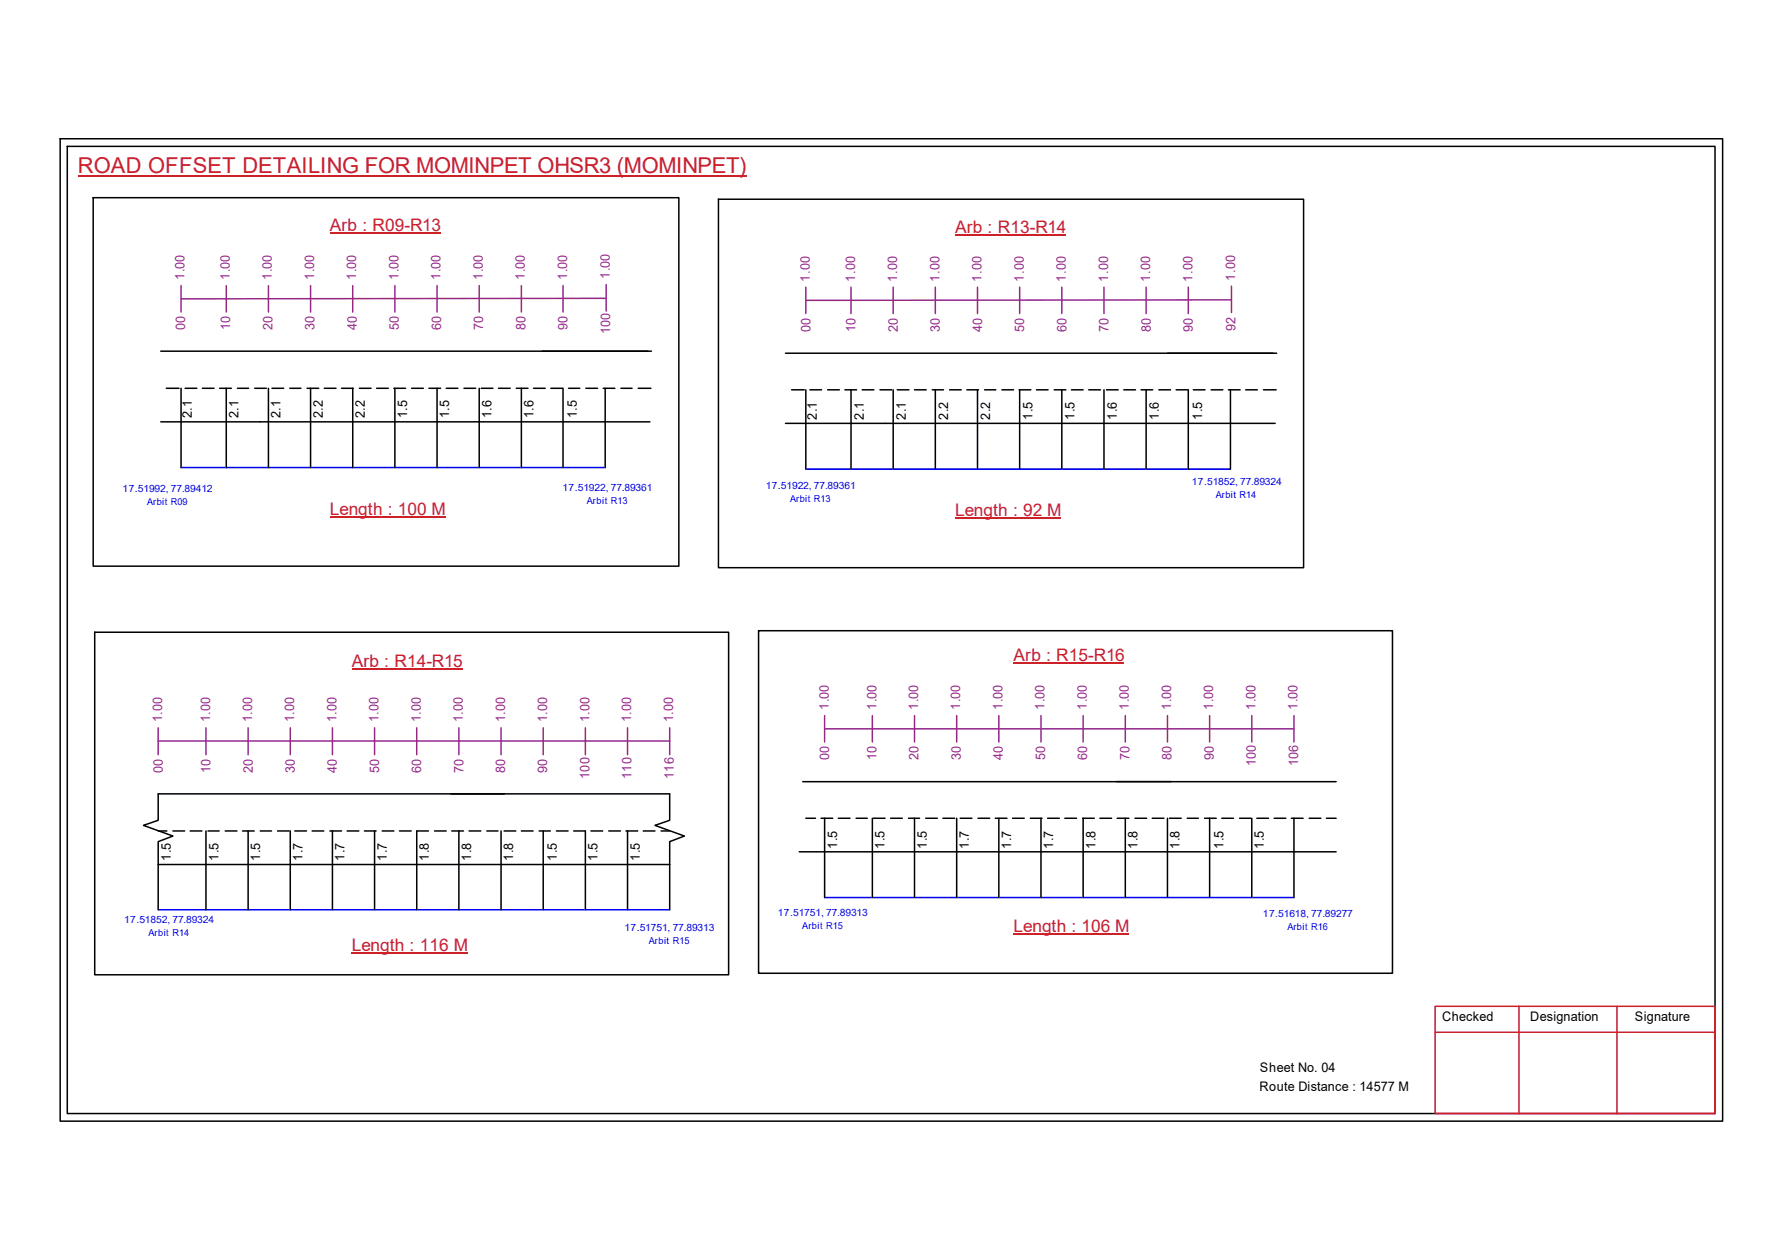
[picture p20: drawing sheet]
<svg xmlns="http://www.w3.org/2000/svg" width="297mm" height="210mm" viewBox="0 0 297 210" stroke-linecap="round" stroke-linejoin="round" font-family="sans-serif">
<defs><g id="words">
<text font-size="3.6" fill="#cd2027" x="13" y="28.9">ROAD OFFSET DETAILING FOR MOMINPET OHSR3 (MOMINPET)</text>
<g font-size="2.9" fill="#cd2027">
<text x="55" y="38.5">Arb : R09-R13</text>
<text x="159.2" y="38.8">Arb : R13-R14</text>
<text x="55" y="85.8">Length : 100 M</text>
<text x="159.2" y="86">Length : 92 M</text>
<text x="58.6" y="111.2">Arb : R14-R15</text>
<text x="168.9" y="110.1">Arb : R15-R16</text>
<text x="168.9" y="155.3">Length : 106 M</text>
<text x="58.6" y="158.4">Length : 116 M</text>
</g>
<g font-size="2.2" fill="#93278f">
<text x="30.8" y="46.7" transform="rotate(-90 30.8 46.7)">1.00</text>
<text x="38.3" y="46.7" transform="rotate(-90 38.3 46.7)">1.00</text>
<text x="45.3" y="46.7" transform="rotate(-90 45.3 46.7)">1.00</text>
<text x="52.4" y="46.7" transform="rotate(-90 52.4 46.7)">1.00</text>
<text x="59.4" y="46.7" transform="rotate(-90 59.4 46.7)">1.00</text>
<text x="66.4" y="46.7" transform="rotate(-90 66.4 46.7)">1.00</text>
<text x="73.4" y="46.7" transform="rotate(-90 73.4 46.7)">1.00</text>
<text x="80.5" y="46.7" transform="rotate(-90 80.5 46.7)">1.00</text>
<text x="87.5" y="46.7" transform="rotate(-90 87.5 46.7)">1.00</text>
<text x="94.5" y="46.7" transform="rotate(-90 94.5 46.7)">1.00</text>
<text x="101.6" y="46.5" transform="rotate(-90 101.6 46.5)">1.00</text>
<text x="135" y="46.9" transform="rotate(-90 135 46.9)">1.00</text>
<text x="142.5" y="46.9" transform="rotate(-90 142.5 46.9)">1.00</text>
<text x="149.6" y="46.9" transform="rotate(-90 149.6 46.9)">1.00</text>
<text x="156.6" y="46.9" transform="rotate(-90 156.6 46.9)">1.00</text>
<text x="163.6" y="46.9" transform="rotate(-90 163.6 46.9)">1.00</text>
<text x="170.6" y="46.9" transform="rotate(-90 170.6 46.9)">1.00</text>
<text x="177.7" y="46.9" transform="rotate(-90 177.7 46.9)">1.00</text>
<text x="184.7" y="46.9" transform="rotate(-90 184.7 46.9)">1.00</text>
<text x="191.7" y="46.9" transform="rotate(-90 191.7 46.9)">1.00</text>
<text x="198.8" y="46.9" transform="rotate(-90 198.8 46.9)">1.00</text>
<text x="205.9" y="46.7" transform="rotate(-90 205.9 46.7)">1.00</text>
<text x="30.9" y="55" transform="rotate(-90 30.9 55)">00</text>
<text x="38.4" y="55" transform="rotate(-90 38.4 55)">10</text>
<text x="45.4" y="55" transform="rotate(-90 45.4 55)">20</text>
<text x="52.4" y="55" transform="rotate(-90 52.4 55)">30</text>
<text x="59.5" y="55" transform="rotate(-90 59.5 55)">40</text>
<text x="66.5" y="55" transform="rotate(-90 66.5 55)">50</text>
<text x="73.5" y="55" transform="rotate(-90 73.5 55)">60</text>
<text x="80.6" y="55" transform="rotate(-90 80.6 55)">70</text>
<text x="87.6" y="55" transform="rotate(-90 87.6 55)">80</text>
<text x="94.6" y="55" transform="rotate(-90 94.6 55)">90</text>
<text x="101.7" y="55.7" transform="rotate(-90 101.7 55.7)">100</text>
<text x="135.1" y="55.3" transform="rotate(-90 135.1 55.3)">00</text>
<text x="142.6" y="55.3" transform="rotate(-90 142.6 55.3)">10</text>
<text x="149.6" y="55.3" transform="rotate(-90 149.6 55.3)">20</text>
<text x="156.7" y="55.3" transform="rotate(-90 156.7 55.3)">30</text>
<text x="163.7" y="55.3" transform="rotate(-90 163.7 55.3)">40</text>
<text x="170.7" y="55.3" transform="rotate(-90 170.7 55.3)">50</text>
<text x="177.8" y="55.3" transform="rotate(-90 177.8 55.3)">60</text>
<text x="184.8" y="55.3" transform="rotate(-90 184.8 55.3)">70</text>
<text x="191.8" y="55.3" transform="rotate(-90 191.8 55.3)">80</text>
<text x="198.8" y="55.3" transform="rotate(-90 198.8 55.3)">90</text>
<text x="205.9" y="55.1" transform="rotate(-90 205.9 55.1)">92</text>
<text x="138.1" y="118.3" transform="rotate(-90 138.1 118.3)">1.00</text>
<text x="146.1" y="118.3" transform="rotate(-90 146.1 118.3)">1.00</text>
<text x="153" y="118.3" transform="rotate(-90 153 118.3)">1.00</text>
<text x="160.1" y="118.3" transform="rotate(-90 160.1 118.3)">1.00</text>
<text x="167.1" y="118.3" transform="rotate(-90 167.1 118.3)">1.00</text>
<text x="174.1" y="118.3" transform="rotate(-90 174.1 118.3)">1.00</text>
<text x="181.1" y="118.3" transform="rotate(-90 181.1 118.3)">1.00</text>
<text x="188.2" y="118.3" transform="rotate(-90 188.2 118.3)">1.00</text>
<text x="195.2" y="118.3" transform="rotate(-90 195.2 118.3)">1.00</text>
<text x="202.2" y="118.3" transform="rotate(-90 202.2 118.3)">1.00</text>
<text x="209.3" y="118.3" transform="rotate(-90 209.3 118.3)">1.00</text>
<text x="216.3" y="118.3" transform="rotate(-90 216.3 118.3)">1.00</text>
<text x="27" y="120.3" transform="rotate(-90 27 120.3)">1.00</text>
<text x="35" y="120.3" transform="rotate(-90 35 120.3)">1.00</text>
<text x="42" y="120.3" transform="rotate(-90 42 120.3)">1.00</text>
<text x="49.1" y="120.3" transform="rotate(-90 49.1 120.3)">1.00</text>
<text x="56.1" y="120.3" transform="rotate(-90 56.1 120.3)">1.00</text>
<text x="63.1" y="120.3" transform="rotate(-90 63.1 120.3)">1.00</text>
<text x="70.1" y="120.3" transform="rotate(-90 70.1 120.3)">1.00</text>
<text x="77.2" y="120.3" transform="rotate(-90 77.2 120.3)">1.00</text>
<text x="84.2" y="120.3" transform="rotate(-90 84.2 120.3)">1.00</text>
<text x="91.2" y="120.3" transform="rotate(-90 91.2 120.3)">1.00</text>
<text x="98.3" y="120.3" transform="rotate(-90 98.3 120.3)">1.00</text>
<text x="105.2" y="120.3" transform="rotate(-90 105.2 120.3)">1.00</text>
<text x="112.2" y="120.3" transform="rotate(-90 112.2 120.3)">1.00</text>
<text x="27.1" y="128.8" transform="rotate(-90 27.1 128.8)">00</text>
<text x="35.1" y="128.8" transform="rotate(-90 35.1 128.8)">10</text>
<text x="42.1" y="128.8" transform="rotate(-90 42.1 128.8)">20</text>
<text x="49.1" y="128.8" transform="rotate(-90 49.1 128.8)">30</text>
<text x="56.2" y="128.8" transform="rotate(-90 56.2 128.8)">40</text>
<text x="63.2" y="128.8" transform="rotate(-90 63.2 128.8)">50</text>
<text x="70.2" y="128.8" transform="rotate(-90 70.2 128.8)">60</text>
<text x="77.3" y="128.8" transform="rotate(-90 77.3 128.8)">70</text>
<text x="84.2" y="128.8" transform="rotate(-90 84.2 128.8)">80</text>
<text x="91.2" y="128.8" transform="rotate(-90 91.2 128.8)">90</text>
<text x="98.3" y="129.8" transform="rotate(-90 98.3 129.8)">100</text>
<text x="105.3" y="129.8" transform="rotate(-90 105.3 129.8)">110</text>
<text x="112.3" y="129.8" transform="rotate(-90 112.3 129.8)">116</text>
<text x="138.2" y="126.7" transform="rotate(-90 138.2 126.7)">00</text>
<text x="146.1" y="126.7" transform="rotate(-90 146.1 126.7)">10</text>
<text x="153.1" y="126.7" transform="rotate(-90 153.1 126.7)">20</text>
<text x="160.1" y="126.7" transform="rotate(-90 160.1 126.7)">30</text>
<text x="167.2" y="126.7" transform="rotate(-90 167.2 126.7)">40</text>
<text x="174.2" y="126.7" transform="rotate(-90 174.2 126.7)">50</text>
<text x="181.2" y="126.7" transform="rotate(-90 181.2 126.7)">60</text>
<text x="188.3" y="126.7" transform="rotate(-90 188.3 126.7)">70</text>
<text x="195.3" y="126.7" transform="rotate(-90 195.3 126.7)">80</text>
<text x="202.3" y="126.7" transform="rotate(-90 202.3 126.7)">90</text>
<text x="209.3" y="127.7" transform="rotate(-90 209.3 127.7)">100</text>
<text x="216.4" y="127.7" transform="rotate(-90 216.4 127.7)">106</text>
</g>
<g font-size="2.2">
<text x="32" y="69.7" transform="rotate(-90 32 69.7)">2.1</text>
<text x="39.7" y="69.7" transform="rotate(-90 39.7 69.7)">2.1</text>
<text x="46.8" y="69.7" transform="rotate(-90 46.8 69.7)">2.1</text>
<text x="53.8" y="69.7" transform="rotate(-90 53.8 69.7)">2.2</text>
<text x="60.8" y="69.7" transform="rotate(-90 60.8 69.7)">2.2</text>
<text x="67.9" y="69.7" transform="rotate(-90 67.9 69.7)">1.5</text>
<text x="74.9" y="69.7" transform="rotate(-90 74.9 69.7)">1.5</text>
<text x="81.9" y="69.7" transform="rotate(-90 81.9 69.7)">1.6</text>
<text x="88.9" y="69.7" transform="rotate(-90 88.9 69.7)">1.6</text>
<text x="96.1" y="69.7" transform="rotate(-90 96.1 69.7)">1.5</text>
<text x="136.2" y="69.9" transform="rotate(-90 136.2 69.9)">2.1</text>
<text x="144" y="69.9" transform="rotate(-90 144 69.9)">2.1</text>
<text x="151" y="69.9" transform="rotate(-90 151 69.9)">2.1</text>
<text x="158" y="69.9" transform="rotate(-90 158 69.9)">2.2</text>
<text x="165.1" y="69.9" transform="rotate(-90 165.1 69.9)">2.2</text>
<text x="172.1" y="69.9" transform="rotate(-90 172.1 69.9)">1.5</text>
<text x="179.1" y="69.9" transform="rotate(-90 179.1 69.9)">1.5</text>
<text x="186.1" y="69.9" transform="rotate(-90 186.1 69.9)">1.6</text>
<text x="193.2" y="69.9" transform="rotate(-90 193.2 69.9)">1.6</text>
<text x="200.4" y="69.9" transform="rotate(-90 200.4 69.9)">1.5</text>
<text x="28.5" y="143.4" transform="rotate(-90 28.5 143.4)">1.5</text>
<text x="36.4" y="143.4" transform="rotate(-90 36.4 143.4)">1.5</text>
<text x="43.4" y="143.4" transform="rotate(-90 43.4 143.4)">1.5</text>
<text x="50.4" y="143.4" transform="rotate(-90 50.4 143.4)">1.7</text>
<text x="57.4" y="143.4" transform="rotate(-90 57.4 143.4)">1.7</text>
<text x="64.5" y="143.4" transform="rotate(-90 64.5 143.4)">1.7</text>
<text x="71.5" y="143.4" transform="rotate(-90 71.5 143.4)">1.8</text>
<text x="78.5" y="143.4" transform="rotate(-90 78.5 143.4)">1.8</text>
<text x="85.6" y="143.4" transform="rotate(-90 85.6 143.4)">1.8</text>
<text x="92.8" y="143.4" transform="rotate(-90 92.8 143.4)">1.5</text>
<text x="99.6" y="143.4" transform="rotate(-90 99.6 143.4)">1.5</text>
<text x="106.6" y="143.4" transform="rotate(-90 106.6 143.4)">1.5</text>
<text x="139.6" y="141.4" transform="rotate(-90 139.6 141.4)">1.5</text>
<text x="147.4" y="141.4" transform="rotate(-90 147.4 141.4)">1.5</text>
<text x="154.5" y="141.4" transform="rotate(-90 154.5 141.4)">1.5</text>
<text x="161.5" y="141.4" transform="rotate(-90 161.5 141.4)">1.7</text>
<text x="168.5" y="141.4" transform="rotate(-90 168.5 141.4)">1.7</text>
<text x="175.6" y="141.4" transform="rotate(-90 175.6 141.4)">1.7</text>
<text x="182.6" y="141.4" transform="rotate(-90 182.6 141.4)">1.8</text>
<text x="189.6" y="141.4" transform="rotate(-90 189.6 141.4)">1.8</text>
<text x="196.6" y="141.4" transform="rotate(-90 196.6 141.4)">1.8</text>
<text x="203.9" y="141.4" transform="rotate(-90 203.9 141.4)">1.5</text>
<text x="210.7" y="141.4" transform="rotate(-90 210.7 141.4)">1.5</text>
<text x="240.4" y="170.1">Checked</text>
<text x="255.1" y="170.1">Designation</text>
<text x="272.5" y="170.1">Signature</text>
<text x="210" y="178.6">Sheet No. 04</text>
<text x="209.9" y="181.7">Route Distance : 14577 M</text>
</g>
<g font-size="1.7" fill="#00f">
<text x="20.4" y="82">17.51992, 77.89412</text>
<text x="93.8" y="81.8">17.51922, 77.89361</text>
<text x="127.6" y="81.5">17.51922, 77.89361</text>
<text x="198.7" y="80.8">17.51852, 77.89324</text>
<text x="20.7" y="153.8">17.51852, 77.89324</text>
<text x="104.1" y="155.1">17.51751, 77.89313</text>
<text x="129.7" y="152.6">17.51751, 77.89313</text>
<text x="210.5" y="152.8">17.51618, 77.89277</text>
</g>
<g font-size="1.6" fill="#00f">
<text x="97.8" y="83.9">Arbit R13</text>
<text x="131.7" y="83.7">Arbit R13</text>
<text x="202.6" y="82.9">Arbit R14</text>
<text x="24.5" y="84.2">Arbit R09</text>
<text x="24.8" y="156">Arbit R14</text>
<text x="133.7" y="154.7">Arbit R15</text>
<text x="214.6" y="154.9">Arbit R16</text>
<text x="108.2" y="157.3">Arbit R15</text>
</g>
</g></defs>
<g fill="none" stroke="#000" stroke-width=".25">
<path d="M10 23.1h277.1v163.7h-277.1zM11.2 24.4h274.7v161.1h-274.7zM15.5 32.9h97.7v61.4h-97.7zM119.8 33.2h97.5v61.4h-97.5zM26.8 58.5h81.8M130.9 58.8h81.9M26.8 70.3h81.5M27.7 64.7h2.1M30.2 64.7v13.2M30.9 64.7h1.9M33.7 64.7h2M36.6 64.7h2"/>
<path d="M37.7 64.7v13.2M39.6 64.7h1.8M42.5 64.7h1.9M44.7 64.7v13.2M45.3 64.7h2M48.3 64.7h1.9M51.2 64.7h1.9M51.8 64.7v13.2M54.1 64.7h1.9M56.9 64.7h2M58.8 64.7v13.2M59.9 64.7h1.9"/>
<path d="M62.8 64.7h1.9M65.7 64.7h1.9M65.8 64.7v13.2M68.6 64.7h2M71.5 64.7h1.9M72.9 64.7v13.2M74.4 64.7h1.9M77.3 64.7h2M79.9 64.7v13.2M80.2 64.7h2M83.1 64.7h1.9M86.1 64.7h1.9"/>
<path d="M86.9 64.7v13.2M88.9 64.7h2M91.8 64.7h2M93.8 64.7v13.2M94.8 64.7h1.8M97.7 64.7h1.9M100.5 64.7h2M100.9 64.7v13.2M103.5 64.7h1.9M106.4 64.7h2.1M130.9 70.5h81.7M131.9 64.9h2.2"/>
<path d="M134.3 64.9v13.2M135 64.9h1.9M138 64.9h1.9M140.8 64.9h2M141.9 64.9v13.2M143.7 64.9h2M146.7 64.9h1.9M148.9 64.9v13.2M149.6 64.9h1.9M152.4 64.9h2M155.4 64.9h1.9M155.9 64.9v13.2"/>
<path d="M158.3 64.9h1.9M161.2 64.9h1.9M162.9 64.9v13.2M164.1 64.9h1.9M167 64.9h1.9M169.9 64.9h1.9M170 64.9v13.2M172.8 64.9h1.9M175.7 64.9h2M177 64.9v13.2M178.6 64.9h1.9M181.5 64.9h1.9"/>
<path d="M184 64.9v13.2M184.4 64.9h2M187.3 64.9h2M190.2 64.9h1.9M191 64.9v13.2M193.2 64.9h1.9M196 64.9h2M198.1 64.9v13.2M198.9 64.9h2M201.9 64.9h1.9M204.8 64.9h1.9M205.1 64.9v13.2"/>
<path d="M207.6 64.9h2M210.6 64.9h2.1M15.8 105.3h105.7v57.1h-105.7zM126.4 105.1h105.7v57h-105.7zM26.4 138.4h1.4M28.8 138.4h2M31.7 138.4h2M34.3 138.4v13.2M34.7 138.4h1.8M37.5 138.4h2M40.4 138.4h2M41.4 138.4v13.2"/>
<path d="M43.4 138.4h1.9M46.3 138.4h1.9M48.4 138.4v13.2M49.1 138.4h2M52 138.4h2M55 138.4h1.9M55.4 138.4v13.2M57.9 138.4h1.9M60.7 138.4h2M62.4 138.4v13.2M63.7 138.4h2M66.6 138.4h1.9"/>
<path d="M71.4 138.4h-1.9v13.2M72.4 138.4h2M75.3 138.4h2M76.5 138.4v13.2M78.2 138.4h1.9M81.1 138.4h1.9M83.5 138.4v13.2M84 138.4h2M86.9 138.4h2M89.9 138.4h1.8M90.5 138.4v13.2M92.7 138.4h2"/>
<path d="M95.6 138.4h2v13.2M98.5 138.4h2M101.5 138.4h1.9M104.3 138.4h2M104.6 138.4v13.2M107.2 138.4h2M110.2 138.4h1.4M133.8 130.2h88.9M134.3 136.3h1.6M136.9 136.3h1.9M137.5 136.3v13.2M139.7 136.3h2"/>
<path d="M142.7 136.3h1.9M145.4 136.3v13.2M145.6 136.3h1.9M148.5 136.3h1.9M151.4 136.3h1.9M152.4 136.3v13.2M154.3 136.3h1.9M157.2 136.3h1.9M159.5 136.3v13.2M160.1 136.3h1.9M163 136.3h2M165.9 136.3h1.9"/>
<path d="M166.5 136.3v13.2M168.8 136.3h1.9M171.7 136.3h2M173.5 136.3v13.2M174.6 136.3h2M177.5 136.3h1.9M180.5 136.3h1.9M180.5 136.3v13.2M183.3 136.3h2M186.2 136.3h2M187.6 136.3v13.2M189.2 136.3h1.9"/>
<path d="M192.1 136.3h1.9M194.6 136.3v13.2M194.9 136.3h2M197.9 136.3h1.9M200.8 136.3h1.9M201.6 136.3v13.2M203.7 136.3h1.9M206.6 136.3h1.9M208.7 136.3v13.2M209.5 136.3h2M212.4 136.3h1.9M215.3 136.3h1.9"/>
<path d="M215.7 136.3v13.2M218.2 136.3h2M221.1 136.3h1.6M26.4 144v-3.8l2.4-.9-4.9-1.8 2.5-.8v-4.5h85.2v4.5l-2.4 .8 4.9 1.8-2.5 .9v3.8M26.4 144h85.2M26.4 144v7.6M111.6 144v7.6M133.2 141.9h89.5"/>
</g>
<path d="M239.2 167.6h46.7v17.9h-46.7zM239.2 172h46.7M253.2 167.6v17.9M269.5 167.6v17.9" fill="none" stroke="#cc1f26" stroke-width=".25"/>
<path d="M13 29.3h111.4" fill="none" stroke="#cd2027" stroke-width=".25"/>
<path d="M30.2 77.9h70.7M134.3 78.1h70.8M26.4 151.6h85.2M137.5 149.5h78.2" fill="none" stroke="#00f" stroke-width=".25"/>
<g fill="none" stroke="#93278f" stroke-width=".25">
<path d="M30.2 47.6v4.4M37.7 47.6v4.4M44.7 47.6v4.4M51.8 47.6v4.4M58.8 47.6v4.4M65.8 47.6v4.4M72.9 47.6v4.4M79.9 47.6v4.4M86.9 47.6v4.4M93.8 47.6v4.4M101 49.7l-70.8 .1M101 47.4v4.4"/>
<path d="M134.3 47.8v4.4M141.9 47.8v4.4M148.9 47.8v4.4M155.9 47.8v4.4M162.9 47.8v4.4M170 47.8v4.4M177 47.8v4.4M184 47.8v4.4M191 47.8v4.4M198.1 47.8v4.4M205.3 50h-71M205.3 47.7v4.4"/>
<path d="M137.5 119.2v4.4M145.4 119.2v4.4M152.4 119.2v4.4M159.5 119.2v4.4M166.5 119.2v4.4M173.5 119.2v4.4M180.5 119.2v4.4M187.6 119.2v4.4M194.6 119.2v4.4M201.6 119.2v4.4M208.7 119.2v4.4M215.7 119.2v4.4"/>
<path d="M26.4 123.4h85.2M26.4 121.2v4.5M34.3 121.2v4.5M41.4 121.2v4.5M48.4 121.2v4.5M55.4 121.2v4.5M62.4 121.2v4.5M69.5 121.2v4.5M76.5 121.2v4.5M83.5 121.2v4.5M90.5 121.2v4.5M97.6 121.2v4.5"/>
<path d="M104.6 121.2v4.5M111.6 121.2v4.5M137.5 121.4h78.2"/>
</g>
<path d="M55 38.9h18.4M159.2 39.1h18.5M55 86.1h19.2M159.2 86.4h17.6M58.6 111.5h18.5M168.9 110.4h18.5M58.6 158.7h19.4M168.9 155.6h19.3" fill="none" stroke="#cd2027" stroke-width=".17"/>
<use href="#words"/>
</svg>
